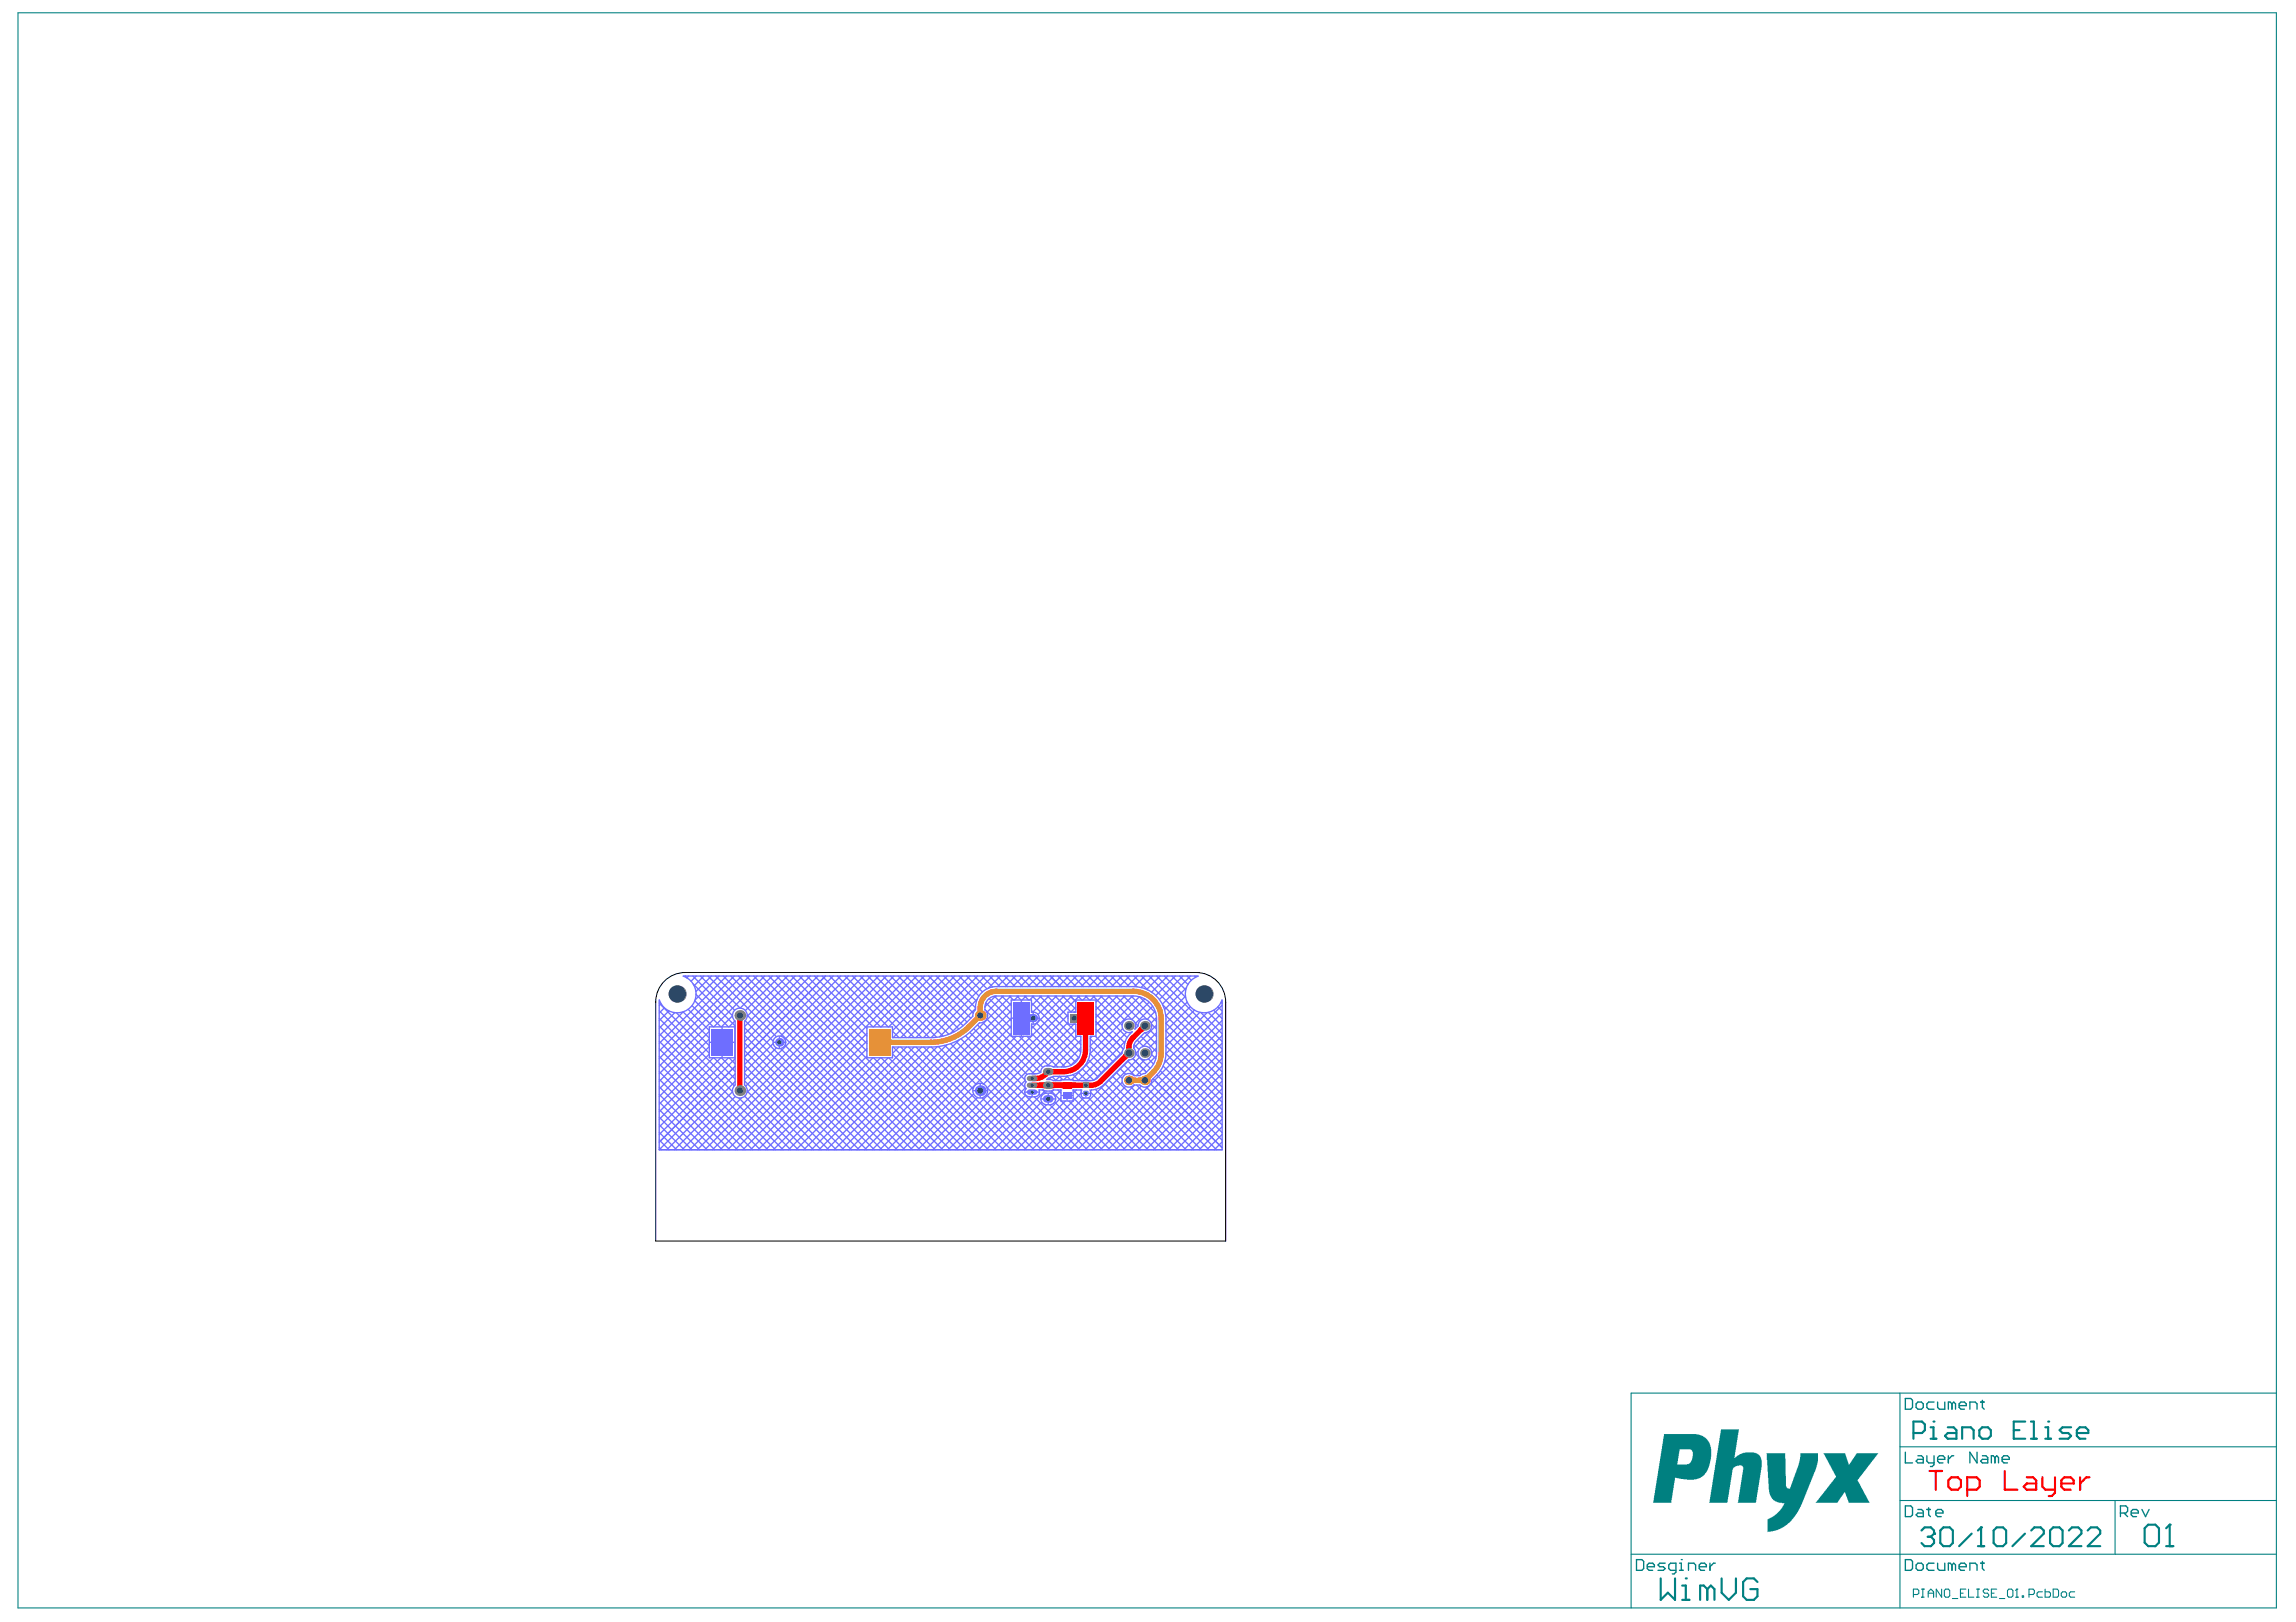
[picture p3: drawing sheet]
<svg xmlns="http://www.w3.org/2000/svg" width="297mm" height="210mm" viewBox="0 0 297 210" stroke-linecap="round" stroke-linejoin="round" font-family="sans-serif">
<g fill="#008080">
<path d="M222.7 185h2.3l-.6 3.7 .7-.5 .7-.2h1.3l.4 .2 .3 .4 .1 .4v.9l-.7 4.6h-2.4l.7-4.2a.58 .58 0 0 0-.1-.6h-.7l-.3 .2a.59 .59 0 0 0-.3 .6l-.6 4h-2.4z"/>
<path d="M228.5 188.1h2.4l.2 4.2v.2l.3 .2 .2-.1 1.1-3.1 .2-.9v-.5h2.3v1l-.4 1.3-1.8 4.6-.8 1.2-1 1.2-1 .5-.8 .3-.7 .1v-1.2a.45 .45 0 0 1 .4-.7l.7-.4 .5-.6 .5-.9h-.6l-.6-.2-.4-.4-.2-.4-.2-.7z"/>
<path d="M235.9 188.1h2.8l.4 1.4 .2-.1 .9-1.3h2.8l-2.6 3.3a.38 .38 0 0 0 .1 .5l1.4 2.6h-2.7l-.5-1.4h-.1l-.9 1.4h-2.8l2.2-2.8 .2-.3a.34 .34 0 0 0 .1-.6z"/>
<path d="M215.3 185.6h4.2l.8 .2 .6 .5 .4 .7 .1 .5-.1 1.4-.2 .8-.3 .7-.2 .4-.6 .4-.8 .3h-.9l-1.6-.3-.5 3.3h-2.3zM217.3 187.6l-.3 1.9h1.3l.3-.1 .3-.5 .1-.7a.57 .57 0 0 0-.3-.6z"/>
</g>
<g fill="none" stroke="#008080" stroke-width=".14">
<path d="M2.3 1.7h292.2v206.4h-292.2zM245.8 187.2h48.7M245.8 194.2h48.7M245.8 180.3v27.8M273.6 194.2v6.9M294.5 180.3h-83.5v27.8M211 201.1h83.5M247.5 206.3h.6l.1-.1v-.4l-.1-.1h-.6v1M248.6 205.7h.3M248.6 206.7h.3M248.8 205.7v1M249.5 206.7v-.7l.3-.3 .4 .3v.7"/>
<path d="M249.5 206.2h.7M251.2 205.7v1l-.7-1v1M251.5 205.8l.2-.1h.4l.1 .1v.7l-.1 .2h-.4l-.2-.2zM252.6 206.9h.7M253.6 206.2h.4M254.3 205.7h-.7v1h.7M254.7 205.7v1h.7M255.7 205.7h.4M255.7 206.7h.4M255.9 205.7v1M257.3 205.8l-.2-.1h-.3l-.2 .1v.2l.2 .2h.3l.2 .1v.2l-.2 .2h-.3l-.2-.2M257.6 206.2h.4"/>
<path d="M258.3 205.7h-.7v1h.7M258.7 206.9h.7M259.7 205.8l.2-.1h.3l.2 .1v.7l-.2 .2h-.3l-.2-.2zM260.8 206.7h.3M260.9 205.7h.1M260.9 205.7v1M260.9 205.7l-.1 .1M261.6 206.5h.2v.2h-.2zM262.5 206.3h.5l.2-.1v-.4l-.2-.1h-.5v1M264.2 206h-.5l-.2 .2v.3l.2 .2h.5M264.6 205.7v1h.5l.2-.2v-.3l-.2-.2h-.5M265.6 205.7h.5l.2 .1v.7l-.2 .2h-.5z"/>
<path d="M266.7 206.2l.1-.2h.4l.2 .2v.3l-.2 .2h-.4l-.1-.2zM268.4 206h-.5l-.2 .2v.3l.2 .2h.5"/>
</g>
<g fill="none" stroke="#008080" stroke-width=".28">
<path d="M247.5 185.4h1.2l.3-.3v-.8l-.3-.3h-1.2v2.2M248.6 198.1l.4-.4h.8l.4 .4v.4M249.4 198.9h.4M249.8 186.2h.7M249.8 184.7h.3v1.5M249.8 198.9l.4 .4v.4l-.4 .4h-.8l-.4-.4M250.1 184h.1M250.2 198.5h.1M250.2 198.5l-.4 .4M251 198.1l.4-.4h.8l.4 .4v1.6l-.4 .4h-.8l-.4-.4zM252 184.7h.7l.4 .4v1.1h-1.1l-.4-.4 .4-.4h1.1M253.8 186.2v-1.5h1.2l.3 .4v1.1"/>
<path d="M255.1 198.5l-1.6 1.6M256.1 185.1l.3-.4h.8l.4 .4v.7l-.4 .4h-.8l-.3-.4zM256.3 197.7h.1M256.3 197.7v2.4M256.3 197.7l-.4 .4M257.9 198.1l.4-.4h.8l.4 .4v1.6l-.4 .4h-.8l-.4-.4zM260.5 185.1h.8M262 198.5l-1.6 1.6M262 184h-1.5v2.2h1.5M262.8 184h.3v2.2M262.8 186.2h.7M262.8 198.1l.4-.4h.8l.4 .4v.4l-1.6 1.6h1.6"/>
<path d="M264.6 186.2h.7M264.6 184.7h.4v1.5M265 184h.1M265.2 198.1l.4-.4h.8l.4 .4v1.6l-.4 .4h-.8l-.4-.4zM267.7 198.1l.4-.4h.8l.4 .4v.4l-1.6 1.6h1.6M267.9 184.7h-1.1l-.3 .4 .3 .3h.8l.3 .4-.3 .4h-1.1M268.7 185.4h1.5v-.3l-.4-.4h-.7l-.4 .4v.7l.4 .4h.7M270.1 198.1l.4-.4h.8l.4 .4v.4l-1.6 1.6h1.6M277.5 197.8l.4-.5h.9l.5 .5v1.8l-.5 .5h-.9l-.4-.5zM280.7 197.3h.1M280.7 197.3v2.8M280.7 197.3l-.5 .5"/>
<path d="M214.8 204.3v2.7l1-.9 .9 .9v-2.7M217.6 207h1M217.6 205.2h.5v1.8M218.1 204.3h.1M220.9 205.7l-.5-.5h-.5v1.8M220.9 205.7v1.3M220.9 205.7l.4-.5 .5 .5v1.3M222.7 204.3v1.8l1 .9 .9-.9v-1.8M227.4 204.7l-.5-.4h-.9l-.5 .4v1.9l.5 .4h.9l.5-.4v-.9h-1M255.9 200.1h.8M280.2 200.1h1"/>
</g>
<g fill="none" stroke="#008080" stroke-width=".17">
<path d="M246.5 194.9h.7l.2 .2v.9l-.2 .3h-.7zM246.5 181h.7l.2 .2v.9l-.2 .3h-.7zM246.5 187.9v1.4h.9M247.9 181.7l.2-.3h.5l.2 .3v.4l-.2 .3h-.5l-.2-.3zM248.1 195.3h.5l.2 .3v.7h-.7l-.2-.3 .2-.2h.7M248.1 188.4h.5l.2 .2v.7h-.7l-.2-.2 .2-.2h.7M249.3 195.3h.4M249.3 188.4v.7l.2 .2h.7M249.5 195.1v.9l.2 .3M250.2 181.4h-.7l-.2 .3v.4l.2 .3h.7M250.2 188.4v1.1l-.2 .3h-.3M250.4 195.8h1v-.2l-.3-.3h-.4l-.3 .3v.4l.3 .3h.4"/>
<path d="M250.7 181.4v.7l.2 .3h.7v-1M250.7 188.9h.9v-.3l-.2-.2h-.5l-.2 .2v.5l.2 .2h.5M252.1 188.4v.9M252.5 181.7l-.2-.3h-.2v1M252.5 181.7v.7M252.5 181.7l.3-.3 .2 .3v.7M252.8 188.4h-.3l-.4 .5M253.5 181.9h.9v-.2l-.3-.3h-.4l-.2 .3v.4l.2 .3h.4M254.8 182.4v-1h.7l.3 .3v.7M255.8 187.9v1.4l-1-1.4v1.4M256.2 181.4h.5M256.5 188.4h.4l.3 .2v.7h-.7l-.3-.2 .3-.2h.7"/>
<path d="M256.5 181.2v.9l.2 .3M258.1 188.6l-.2-.2h-.3v.9M258.1 188.6v.7M258.1 188.6l.2-.2 .3 .2v.7M259 188.9h.9v-.3l-.2-.2h-.5l-.2 .2v.5l.2 .2h.5M274.3 195.8h.7l.3-.2v-.5l-.3-.2h-.7v1.4M274.8 195.8l.5 .5M275.7 195.8h.9v-.2l-.2-.3h-.5l-.2 .3v.4l.2 .3h.5M277.1 195.3l.5 1 .4-1M211.7 201.8h.7l.2 .3v.9l-.2 .2h-.7zM213.1 202.8h.9v-.3l-.2-.2h-.5l-.2 .2v.5l.2 .2h.5M215.4 202.3h-.7l-.2 .2 .2 .3h.5l.2 .2-.2 .2h-.7"/>
<path d="M216.8 203.2h-.7l-.2-.2v-.5l.2-.2h.7v1.1l-.2 .3h-.2M217.3 203.2h.4M217.3 202.3h.2v.9M217.5 201.8h.1M218.4 203.2v-.9h.7l.3 .2v.7M219.8 202.8h1v-.3l-.3-.2h-.4l-.3 .2v.5l.3 .2h.4M221.2 202.3v.9M221.9 202.3h-.2l-.5 .5M246.5 201.8h.7l.2 .3v.9l-.2 .2h-.7zM247.9 202.5l.2-.2h.5l.2 .2v.5l-.2 .2h-.5l-.2-.2zM250.2 202.3h-.7l-.2 .2v.5l.2 .2h.7M250.7 202.3v.7l.2 .2h.7v-.9"/>
<path d="M252.5 202.5l-.2-.2h-.2v.9M252.5 202.5v.7M252.5 202.5l.3-.2 .2 .2v.7M253.5 202.8h.9v-.3l-.3-.2h-.4l-.2 .2v.5l.2 .2h.4M254.8 203.2v-.9h.7l.3 .2v.7M256.2 202.3h.5M256.5 202.1v.9l.2 .2"/>
</g>
<g fill="#f00">
<path d="M136.8 140.1l.7-.1v.9l-.7-.1z"/>
<path d="M138.6 140l.7 .1v.7l-.7 .1z"/>
<path d="M134.4 140.1l.8-.1v.9l-.8-.1z"/>
<path d="M136 140l.9 .1v.7l-.9 .1z"/>
</g>
<path d="M146.5 139.4l.4 .1v.7h-.4z" fill="#e69138"/>
<path d="M145.4 136.3l.6 .6-.3 .3-.5-.5z" fill="#f00"/>
<g fill="#e69138">
<path d="M148.1 139.2l.4-.3 .5 .5-.3 .4z"/>
<path d="M147.2 139.5l.5-.1v.8h-.5z"/>
</g>
<path d="M147.5 132.8l.6 .6-.4 .2-.5-.5z" fill="#f00"/>
<g fill="none" stroke="#6e6eff" stroke-width=".17">
<path d="M85.3 129.5v19.3M85.3 129.8l6.5 6.5M85.3 130.8l9.7 9.7M85.3 132.8l16 16M85.3 131.8l9.5 9.5-7.5 7.5M85.3 133.8l15 15M85.3 135.7l13.1 13.1M85.3 134.7l14 14.1M85.3 139.7l9.1 9.1M85.3 137.7l11.1 11.1M85.3 138.7l10.1 10.1M85.3 136.7l12.1 12.1"/>
<path d="M85.5 129.9l-.2 .2M86 130.4l-.7 .7M86.5 130.8l-1.2 1.3M87.3 131l-2 2.1M87.5 131.1l4.3 4.2M88.4 126.3a2.44 2.44 0 0 1 .9 4.1 2.44 2.44 0 0 1-4-1M88.4 130.9l3.4 3.4M88.4 130.9l-3.1 3.1M88.4 126.3h66.6M88.6 126.3l.3 .3M89 130.6l2.8 2.8M89.1 126.3l-.2 .2"/>
<path d="M89.5 130.1l2.8 2.8M89.6 126.3l5.2 5.2-1.5 1.4M89.7 127.3l5.4 5.5M89.9 129.5l3.4 3.4M90 128.7l4.2 4.2M90.1 126.3l-.7 .7M90.6 126.3l4.4 4.4M91.1 126.3l-1.3 1.3M91.6 126.3l4.1 4.2M91.8 135.4l-6.5 6.5M91.8 133.5l-6.5 6.4M91.8 132.9h3.3v4h-3.3z"/>
<path d="M91.8 134.5l-6.5 6.4M91.8 136.4l-6.5 6.5M92 126.3l-2 2M92.3 136.9l-7 7M92.3 136.9l2.8 2.7M92.6 126.3l7.8 7.9M93 126.3l-3.1 3.1M93.3 136.9l-8 8M93.3 136.9l1.8 1.8M93.6 126.3l22.5 22.5M94 126.3l-8.7 8.7M94.2 136.9l-8.9 8.9"/>
<path d="M94.3 136.9l.8 .8M94.5 126.3l22.5 22.5M95 130.8a.96 .96 0 0 1 1.4-.1 .96 .96 0 0 1-.1 1.4v8.3a.96 .96 0 0 1 .1 1.4 .96 .96 0 0 1-1.4 0 .96 .96 0 0 1 .1-1.4v-8.3a.96 .96 0 0 1-.1-1.3zM95 126.3l-9.7 9.7M95.1 132.1l-.8 .8M95.1 140l-8.8 8.8M95.1 138l-9.8 9.8M95.1 137l-9.8 9.8M95.1 139l-9.8 9.8M95.5 126.3l22.5 22.5M96 126.3l-10.7 10.7M96.3 133l15.8 15.8"/>
<path d="M96.3 135l13.9 13.8M96.3 136.9l11.9 11.9M96.3 138.9l9.9 9.9M96.3 134l14.8 14.8M96.3 135.9l12.9 12.9M96.3 139.9l8.9 8.9M96.3 137.9l10.9 10.9M96.4 132.1l16.7 16.7M96.5 126.3l22.5 22.5M96.7 131.4l3.3 3.3M97 126.3l-11.7 11.7M97.5 126.3l22.5 22.5"/>
<path d="M97.9 126.3l-12.6 12.7M98.5 126.3l22.5 22.5M98.9 126.3l-6.6 6.6M99.5 126.3l22.5 22.5M99.9 126.3l-4.1 4.2M100 135l-3.7 3.7M100.4 135.6l-4.1 4.1M100.5 126.3l22.5 22.5M100.9 126.3l-4.5 4.5M101 135.7l13.1 13.1M101.4 126.3l22.5 22.5M101.6 135.3l13.5 13.5"/>
<path d="M101.9 126.3l-5.2 5.2M102.4 126.3l9.8 9.7M102.9 126.3l-6.6 6.5M103.4 126.3l8.8 8.8M103.9 126.3l-7.6 7.5M104.4 126.3l7.8 7.8M104.8 126.3l-8.5 8.5M105.4 126.3l6.8 6.8M105.8 126.3l-9.5 9.5M106.4 126.3l6.5 6.6M106.8 126.3l-10.5 10.5M107.3 126.3l6.6 6.6"/>
<path d="M107.8 126.3l-11.5 11.5M108.3 126.3l6.6 6.6M108.8 126.3l-7.8 7.8M109.3 126.3l8 8M109.8 126.3l-8.2 8.2M110.3 126.3l8 8M110.7 126.3l-14.2 14.3M111.3 126.3l8 8M111.7 126.3l-15.1 15.1M112.2 135.7l-13.1 13.1M112.2 134.7l-14.1 14.1M112.2 136.7l-12.2 12.1"/>
<path d="M112.2 133.7l-15.1 15.1M112.3 126.3l7.9 8M112.7 126.3l-22.5 22.5M112.9 136.9l-11.9 11.9M113 136.9l11.9 11.9M113.2 126.3l8 7.9M113.7 126.3l-22.5 22.5M113.9 136.9l-11.9 11.9M114 136.9l11.9 11.9M114.2 126.3l7.8 7.8M114.7 126.3l-22.5 22.5M114.9 136.9l-11.9 11.9"/>
<path d="M115 136.9l11.9 11.9M115.2 126.3l7.6 7.5M115.5 133.4l.8 .9M115.5 136.4l12.4 12.4M115.5 135.5l13.4 13.3M115.7 126.3l-22.5 22.5M116.2 126.3l7.2 7.2M116.3 135.5l-.8 .8M116.5 135.5l13.3 13.3M116.6 126.3l-22.5 22.5M117.2 126.3l6.8 6.9M117.3 135.5l-13.3 13.3"/>
<path d="M117.5 135.5l13.3 13.3M117.6 126.3l-22.5 22.5M118.2 126.3l6.4 6.4M118.3 135.5l-13.3 13.3M118.5 135.5l13.3 13.3M118.6 126.3l-22.5 22.5M119.1 126.3l6 6M119.2 135.5l-13.3 13.3M119.5 135.5l13.3 13.3M119.6 126.3l-6.6 6.6M120.1 126.3l5.5 5.5M120.2 135.5l-13.3 13.3"/>
<path d="M120.5 135.5l5.4 5.4M120.6 126.3l-6.6 6.6M121.1 126.3l4.8 4.8M121.3 135.5l-13.4 13.3M121.4 135.4l4.9 4.9M121.6 126.3l-6.6 6.6M122.1 126.3l4.1 4.1M122.2 135.3l5 5M122.5 135.2l-13.6 13.6M122.5 126.3l-7 7.1M123 135.1l13.7 13.7M123.1 126.3l3.2 3.3"/>
<path d="M123.5 126.3l-8 8M123.7 134.8l14 14M124.1 126.3l2.5 2.6M124.2 134.5l-14.3 14.3M124.3 134.4l14.4 14.4M124.5 126.3l-8 8M124.9 134l14.8 14.8M125 126.3l2.1 2.1M125.5 133.6l7.3 7.3M125.5 126.3l-8 8M126 133.1l6.6 6.7M126 126.3l1.7 1.7"/>
<path d="M126.2 130.5l-3.3 3.3M126.4 129.3l-4.9 4.9M126.5 132.6l6.4 6.4M126.5 126.3l-8 8M127 126.3l1.4 1.4M127.1 132.3l6.7 6.7M127.4 130.6l3.4 3.4M127.5 126.3l-8 8M127.5 129.8l3.3 3.3M127.7 131.9l6.9 6.9M128 129.2l2.8 2.9M128 126.3l1.4 1.4"/>
<path d="M128.4 126.3l-7.9 8M128.6 128.9l2.2 2.2M128.8 128.9l-1.4 1.4M129 126.3l1.4 1.4M129.4 126.3l-1.6 1.6M129.6 128.9l1.2 1.2M129.8 128.9l-2.1 2.1M130 126.3l1.3 1.4M130.4 126.3l-1.4 1.4M130.6 128.9l.5 .5M130.8 128.9l-19.9 19.9M130.8 129.4h2.6v1.6a.78 .78 0 0 1 1.1 .8 .78 .78 0 0 1-1.1 .7v1.6h-2.6z"/>
<path d="M130.8 132.8l-16 16M130.8 130.8l-18 18M130.8 133.8l-15 15M130.8 131.8l-17 17M130.8 129.8l-19 19M130.9 134.1l4 4M130.9 126.3l1.4 1.4M131.4 126.3l-1.4 1.4M131.5 134.1l-14.7 14.7M131.6 128.9l.5 .5M131.8 128.9l-.6 .5M131.9 134.1l3.8 3.8"/>
<path d="M131.9 126.3l1.4 1.4M132.4 126.3l-1.4 1.4M132.4 134.1l-14.6 14.7M132.6 128.9l.5 .5M132.6 139.8l-8.9 9M132.7 128.9l-.5 .5M132.9 134.1l3.9 4M132.9 126.3l1.4 1.4M133.4 126.3l-1.4 1.4M133.4 130.8l.3 .2M133.4 129.8l6.4 6.3M133.4 132.7l5.2 5.2"/>
<path d="M133.4 133.7l4.4 4.4M133.5 128.9l6.3 6.3M133.7 128.9l-.5 .5M133.9 126.3l1.4 1.4M134.1 132.4l5.1 5.1M134.3 126.3l-1.3 1.4M134.5 131.8l5.1 5.1M134.5 128.9l4.7 4.6M134.7 128.9l-1.3 1.3M134.9 126.3l1.4 1.4M135.3 126.3l-1.3 1.4M135.5 128.9l2.7 2.7"/>
<path d="M135.7 139.5l-.3 .2h.6l.3 .1h1v-.1l3.8 .1M135.7 128.9l-2.1 2.1M135.8 139.4l.5-.1a4.4 4.4 0 0 0 3.7-1 3.4 3.4 0 0 0 1-2.4v-1.8h.8v-4.7h-2.6v1.6h-1v1.5h1v1.6h.6v1.8a2.2 2.2 0 0 1-2.2 2.2h-1.3a1.13 1.13 0 0 0-1.6 .4v.2a2.31 2.31 0 0 1-1.7 .3 .64 .64 0 0 0-.3 1 .61 .61 0 0 0 .1 .9M135.9 126.3l1.3 1.4M136 139.4l-.3 .3M136.1 139.4l.5 .4M136.3 126.3l-1.4 1.4M136.5 128.9l2.1 2.1M136.7 128.9l-2.4 2.4M136.9 126.3l1.3 1.4M137.1 139.3l.4 .4M137.1 139.3l-.6 .5"/>
<path d="M137.3 126.3l-1.4 1.4M137.5 128.9l1.7 1.7M137.7 128.9l-4.3 4.2M137.8 126.3l1.4 1.4M138 139.3l.5 .4M138.1 139.3l-.5 .4M138.2 131.3l-17.5 17.5M138.2 132.3l-16.5 16.5M138.3 126.3l-1.4 1.4M138.5 128.9l.7 .7M138.6 128.9l-11.4 11.4M138.8 139.1l.8 .7"/>
<path d="M138.8 126.3l1.4 1.4M138.9 132.5l-16.2 16.3M139.2 133.3l-5.7 5.7M139.2 130.3l-.7 .7M139.3 126.3l-1.4 1.4M139.3 134.1l-3.8 3.8M139.4 128.9l.6 .5M139.5 138.8l1.1 1M139.6 128.9l-11.9 11.9M139.6 136.7l-1.1 1.2M139.7 134.1l.1 .1M139.8 126.3l1.4 1.4"/>
<path d="M139.8 135.6l-2.5 2.5M139.8 134.6l-3.5 3.5M140 138.3l1.5 1.5M140.3 126.3l-1.4 1.4M140.4 128.9l.5 .5M140.5 137.8l1.6 1.6M140.6 128.9l-.5 .5M140.8 126.3l1.4 1.4M140.8 137.1l1.8 1.8M141 134.4l3 3M141 135.4l2.5 2.5M141.2 126.3l-1.3 1.4"/>
<path d="M141.3 134.1l-.3 .3M141.4 128.9l3.8 3.7M141.6 128.9l-.5 .5M141.7 134.1l2.8 2.8M141.8 126.3l1.3 1.4M141.8 130.3l4 4M141.8 131.2l3.7 3.8M141.8 132.2l3.5 3.6M141.8 133.2l3.2 3.2M142.2 126.3l-1.4 1.4M142.4 128.9l3.1 3.1M142.6 128.9l-.8 .8"/>
<path d="M142.8 126.3l1.3 1.4M143.2 126.3l-1.4 1.4M143.4 128.9l3 3M143.4 139.8l9.1 9M143.6 128.9l-1.8 1.8M143.7 126.3l1.4 1.4M143.9 139.3l9.5 9.5M144.2 126.3l-1.4 1.4M144.4 128.9l3.1 3.2M144.4 138.8l.8 .8M144.6 128.9l-2.8 2.8M144.7 126.3l1.4 1.4"/>
<path d="M144.9 138.3l.7 .7M145.2 126.3l-1.4 1.4M145.2 136.1l-3.7 3.7M145.2 133.1l-6.6 6.6M145.3 128.9l3 3M145.4 137.8l1.4 1.4M145.4 135.5a2.59 2.59 0 0 1 1.1-2 .89 .89 0 0 1-1.3-.6 .89 .89 0 0 1 1-1 .89 .89 0 0 1 .6 1.3l.4-.4a.89 .89 0 0 1 .9-.9 .89 .89 0 0 1 .9 .9 .89 .89 0 0 1-.9 .8l-1.3 1.4-.1 .5M145.4 135.6l-.2 .5v.2l-3.2 3.2-.3 .2-.6 .1M145.5 128.9l-3.7 3.7M145.6 134.7l-5.1 5.1M145.7 126.3l1.4 1.4M145.8 133.6l-6.3 6.2"/>
<path d="M145.9 137.3l1.7 1.8M146.1 137.2l-11.6 11.6M146.1 133.6l.2 .1M146.2 126.3l-1.4 1.4M146.3 128.9l3.3 3.3M146.5 128.9l-4.7 4.7M146.6 137l1.7 1.7M146.7 126.3l1.8 1.8M146.7 135.2l.7 .6M146.8 132.4l.4 .3M146.9 136.4l1.9 1.9M147.1 134.6l.8 .8"/>
<path d="M147.1 126.3l-1.3 1.4M147.3 136l-.4 .3M147.4 136.8l-11.9 12M147.6 134.1l2 2M147.7 126.3l10.4 10.4M148.1 137.2l-1.8 1.8M148.1 129.3l-7.1 7.1 2.1 2M148.1 133.6l1.5 1.5M148.1 126.3l-1.3 1.4M148.6 137l.6 .7M148.7 126.3l9.4 9.5M148.7 129.7l-2.3 2.2"/>
<path d="M148.8 133.3l.8 .9M148.8 138.3l-.7 .6h-.2l-.4 .3h-.8a.89 .89 0 0 0-1.3 0 .89 .89 0 0 0 0 1.2 .89 .89 0 0 0 1.3 0h.8a.89 .89 0 0 0 .9 .2 .89 .89 0 0 0 .6-.8M148.8 138.3a2.8 2.8 0 0 0 .8-2v-4.4a2.97 2.97 0 0 0-2.9-3h-17.8a1.52 1.52 0 0 0-1.5 1.8 .96 .96 0 0 1 .3 1.1 .96 .96 0 0 1-1 .6 8.1 8.1 0 0 1-6.3 3.1h-4.9v1.4h-3.3v-4h3.3v1.4h4.9a6.4 6.4 0 0 0 4.5-1.9l1-.9v-.3l.3-.5a2.72 2.72 0 0 1 2.7-3h17.8a4.2 4.2 0 0 1 4.1 4.2v4.4a4.4 4.4 0 0 1-1.8 3.5M149 132.5l.6 .7M149 136.5l.5 .5M149.1 126.3l-1.5 1.5M149.1 130.2l-2.2 2.3M149.2 139.6l8.9 8.9M149.5 130.9l-1.1 1M149.5 131.1l-2.1-2.1-6.4 6.3M149.6 136.6l-2.6 2.6M149.6 131.7l-.7 .7"/>
<path d="M149.6 132.7l-2.9 2.9a.89 .89 0 0 1 .2 1 .89 .89 0 0 1-.9 .6l-3.2 3.2a2.38 2.38 0 0 1-1.7 .7M149.6 133.7l-1.8 1.7M149.6 134.6l-.9 1M149.6 135.6l-.6 .6M149.6 126.3l8.5 8.5M149.7 139.1l8.4 8.4M150.1 126.3l-1.7 1.7M150.1 138.6l8 8M150.4 130l7.7 7.7M150.5 138l7.6 7.6M150.6 126.3l2.8 2.8M150.7 137.2l7.4 7.4"/>
<path d="M150.8 131.4l7.3 7.3M150.8 132.4l7.3 7.3M150.8 135.4l7.3 7.2M151.1 126.3l-2.1 2.1M151.6 126.3l1.8 1.8M152.1 126.3l-2.6 2.5M152.6 126.3l1.1 1.1M153 126.3l-3 3M153.4 128.9l-2.6 2.6M153.5 127.8l-2.8 2.8M153.6 126.3l.5 .6M153.6 129.7l-2.8 2.7"/>
<path d="M154 130.3l-3.2 3.1 7.3 7.3M154 126.3l-3.6 3.6M154.5 130.7l-3.7 3.7 7.3 7.3M154.6 126.3l.1 .2M155 126.3a2.44 2.44 0 0 0-.9 4.1 2.44 2.44 0 0 0 4-1M155.2 131l-4.4 4.4M155.3 131l2.8 2.8M156.2 131l-5.4 5.4 7.3 7.2M156.3 131l1.8 1.8M157 130.7l1.1 1.1M157.6 130.3l.5 .5M158 129.7l.1 .2"/>
<path d="M158.1 129.5v19.3h-72.8M158.1 130.1l-7.5 7.5M158.1 131.1l-9.3 9.3M158.1 137.9l-10.8 10.9M158.1 137l-11.8 11.8M158.1 133l-15.8 15.8M158.1 134l-14.8 14.8M158.1 132.1l-16.7 16.7M158.1 136l-12.8 12.8M158.1 135l-13.8 13.8M158.1 138.9l-9.9 9.9M158.1 139.9l-8.9 8.9"/>
<path d="M85.3 147.5l1.3 1.3M85.3 146.5l2.2 2.3M85.3 141.6l7.2 7.2M85.3 140.6l8.1 8.2M85.3 143.6l5.2 5.2M85.3 144.6l4.2 4.2M85.3 142.6l6.2 6.2M85.3 148.5l.3 .3M85.3 145.6l3.2 3.2M95.1 141.9l-6.9 6.9M95.6 142.1l6.7 6.7M95.9 142.1l-6.7 6.7"/>
<path d="M96.3 141.9l7 6.9M96.7 141.2l7.6 7.6M126 141.6l-7.3 7.2M126.5 142l-6.8 6.8M127.1 142.1l6.7 6.7M127.6 141.7l7.2 7.1M127.7 140.7l8 8.1M132.7 140.8l-8.1 8M132.7 141.7l-7.1 7.1M132.8 140.9a.61 .61 0 0 0-.2 .7 .61 .61 0 0 0 .6 .3h.7a.61 .61 0 0 0 .5-.8h.6l.4 .1h.6l.3-.1h1v1.4h1.5v-1.4h1.1M133.5 141.9l-6.9 6.9M133.8 141.9l6.9 6.9"/>
<path d="M134.4 141.6l.3 .3M134.8 142.6l-6.2 6.2M134.9 141.1l.4 .4M135.2 141.2l-7.6 7.6M135.4 143l-5.8 5.8M135.4 143a.75 .75 0 0 1-.7-.8 .75 .75 0 0 1 .7-.7 .82 .82 0 0 1 1 .2 .82 .82 0 0 1 0 1l-.6 .3M135.4 143h.4M135.8 143l5.8 5.8M136 141.2l1.3 1.2M136.3 141.1l-.4 .4M136.5 142.6l6.1 6.2M136.9 141.1l.4 .4"/>
<path d="M137.3 142.1l-6.8 6.7M137.3 141.1l-.8 .8M137.3 142.5l6.3 6.3M137.8 142.5l-6.3 6.3M138.3 142.5l6.3 6.3M138.8 142l6.8 6.8M138.8 141.1l7.8 7.7M139.3 141.1l-.5 .4M139.8 141.1l.1 .1M139.9 141.4l-7.4 7.4M140 141.1a.66 .66 0 0 0 0 .8 .66 .66 0 0 0 .9 0 .66 .66 0 0 0 .1-.8M140.2 142.1l-6.7 6.7"/>
<path d="M140.8 142.1l6.7 6.7M141.1 141.4l7.4 7.4M141.2 141.1l-.1 .1M141.7 141l7.8 7.8M142.4 140.7l8.1 8.1M142.9 140.2l8.6 8.6M145.2 140l-8.8 8.8M145.6 140.6l-8.2 8.2M146.3 140.7l8.1 8.1M146.8 140.4l-8.4 8.4M147 140.4l8.4 8.4M147.6 140.6l-8.2 8.2"/>
<path d="M148.3 140.7l8.1 8.1M148.7 140.5l-8.3 8.3M148.9 140.3l8.5 8.5M158.1 144.8l-3.9 4M158.1 145.8l-3 3M158.1 143.8l-4.9 5M158.1 147.8l-1 1M158.1 146.8l-2 2M158.1 140.9l-7.9 7.9M158.1 142.9l-5.9 5.9M158.1 141.9l-6.9 6.9"/>
<circle cx="100.8" cy="134.9" r=".82"/>
<circle cx="148.1" cy="136.3" r=".89"/>
<circle cx="126.8" cy="141.1" r=".96"/>
</g>
<g fill="none" stroke="#6e6eff" stroke-width=".18">
<path d="M91.9 134.9h3.1M93.4 133v3.8M100.1 134.9h1.5M100.8 134.2v1.4M130.9 131.8h1.2M132.1 129.5v4.5M133.7 131.1v1.4M133.7 131.8h.7M125.9 141.1h1.8M126.8 140.3v1.7M132.7 141.3h1.7M133.5 141.3v.6"/>
<path d="M134.7 142.2h1.8M135.6 141.5v1.4M137.3 141.8h1.4M138 141.8v.6M140 141.5h1M140.5 141.5v.5"/>
</g>
<path d="M95.7 131.4v9.7M140.5 131.8l-.1 4.1a2.81 2.81 0 0 1-2.8 2.8h-2a2.15 2.15 0 0 1-2.1 .9M148.1 132.7l-1.5 1.6a2.16 2.16 0 0 0-.6 2l-3.6 3.6a1.77 1.77 0 0 1-1.3 .5h-7.6" fill="none" stroke="#f00" stroke-width=".7"/>
<path d="M113.8 134.9h6.6a7 7 0 0 0 5-2.1l1.4-1.4a2.64 2.64 0 0 1 1-2.8l.5-.2 .6-.1h17.8a3.6 3.6 0 0 1 3.5 3.6v4.4a3.4 3.4 0 0 1-1 2.4l-1.1 1.1h-2.1" fill="none" stroke="#e69138" stroke-width=".7"/>
<path d="M139 131.8h1.5" fill="none" stroke="#f00" stroke-width="1"/>
<path d="M132.1 131.8h.1M132.1 131.8h1.6" fill="none" stroke="#6e6eff" stroke-width="1"/>
<path d="M249.6 190.4h1.7M250.4 190.4v2.4M252.1 191.6l.4-.4h.8l.4 .4v.8l-.4 .4h-.8l-.4-.4zM254.5 192.8h1.2l.4-.4v-.8l-.4-.4h-1.2v2.4M259.4 190.4v2.4h1.6M262.2 191.2h.8l.4 .4v1.2h-1.2l-.4-.4 .4-.4h1.2M264.2 191.2v1.2l.4 .4h1.3M265.9 191.2v2l-.4 .4h-.5M266.7 192h1.6v-.4l-.4-.4h-.8l-.4 .4v.8l.4 .4h.8M269.1 191.2v1.6M270.3 191.2h-.4l-.8 .8" fill="none" stroke="#f00" stroke-width=".28"/>
<circle cx="87.6" cy="128.6" r="1.11" fill="#808080"/>
<circle cx="87.6" cy="128.6" r="1.11" fill="#1f4769"/>
<circle cx="95.7" cy="131.4" r=".7" fill="#808080"/>
<circle cx="95.7" cy="131.4" r=".38" fill="#1f4769"/>
<circle cx="95.7" cy="141.1" r=".7" fill="#808080"/>
<circle cx="95.7" cy="141.1" r=".38" fill="#1f4769"/>
<circle cx="100.8" cy="134.9" r=".56" fill="#6e6eff"/>
<circle cx="100.8" cy="134.9" r=".28" fill="#1f4769"/>
<circle cx="114.7" cy="134.9" r=".56" fill="#e69138"/>
<circle cx="114.7" cy="134.9" r=".28" fill="#1f4769"/>
<circle cx="126.8" cy="131.4" r=".7" fill="#e69138"/>
<circle cx="126.8" cy="131.4" r=".38" fill="#1f4769"/>
<circle cx="126.8" cy="141.1" r=".7" fill="#6e6eff"/>
<circle cx="126.8" cy="141.1" r=".38" fill="#1f4769"/>
<path d="M133.2 141.3h.7" fill="none" stroke="#6e6eff" stroke-width=".7"/>
<circle cx="133.5" cy="141.3" r=".21" fill="#1f4769"/>
<path d="M133.2 140.4h.7" fill="none" stroke="#808080" stroke-width=".7"/>
<circle cx="133.5" cy="140.4" r=".21" fill="#1f4769"/>
<path d="M133.2 139.6h.7" fill="none" stroke="#808080" stroke-width=".7"/>
<circle cx="133.5" cy="139.6" r=".21" fill="#1f4769"/>
<circle cx="133.7" cy="131.8" r=".52" fill="#6e6eff"/>
<circle cx="133.7" cy="131.8" r=".31" fill="#1f4769"/>
<path d="M135.4 142.2h.4" fill="none" stroke="#6e6eff" stroke-width=".97"/>
<circle cx="135.6" cy="142.2" r=".28" fill="#1f4769"/>
<path d="M135.4 140.4h.4" fill="none" stroke="#808080" stroke-width=".97"/>
<circle cx="135.6" cy="140.4" r=".28" fill="#1f4769"/>
<path d="M135.4 138.7h.4" fill="none" stroke="#808080" stroke-width=".97"/>
<circle cx="135.6" cy="138.7" r=".28" fill="#1f4769"/>
<path d="M138.4 131.2h1.1v1.1h-1.1z" fill-rule="evenodd" fill="#808080"/>
<circle cx="139" cy="131.8" r=".31" fill="#1f4769"/>
<path d="M140.1 140.1h.7v.7h-.7z" fill-rule="evenodd" fill="#808080"/>
<circle cx="140.5" cy="140.4" r=".23" fill="#1f4769"/>
<path d="M140.1 141.3l.2-.2h.4l.1 .2v.4l-.1 .1h-.4l-.2-.1z" fill-rule="evenodd" fill="#6e6eff"/>
<g fill="#6e6eff">
<path d="M140.7 141.7h.1l-.1 .1z"/>
<path d="M140.7 141.1l.1 .2h-.1z"/>
<path d="M140.2 141.2l.1-.1v.2h-.2z"/>
<path d="M140.1 141.7h.2v.1z"/>
</g>
<circle cx="140.5" cy="141.5" r=".23" fill="#1f4769"/>
<circle cx="146" cy="132.7" r=".63" fill="#808080"/>
<circle cx="146" cy="132.7" r=".42" fill="#1f4769"/>
<circle cx="146" cy="136.3" r=".63" fill="#808080"/>
<circle cx="146" cy="136.3" r=".42" fill="#1f4769"/>
<circle cx="146" cy="139.8" r=".63" fill="#e69138"/>
<circle cx="146" cy="139.8" r=".42" fill="#1f4769"/>
<circle cx="148.1" cy="132.7" r=".63" fill="#808080"/>
<circle cx="148.1" cy="132.7" r=".42" fill="#1f4769"/>
<circle cx="148.1" cy="136.3" r=".63" fill="#808080"/>
<circle cx="148.1" cy="136.3" r=".42" fill="#1f4769"/>
<circle cx="148.1" cy="139.8" r=".63" fill="#e69138"/>
<circle cx="148.1" cy="139.8" r=".42" fill="#1f4769"/>
<circle cx="155.8" cy="128.6" r="1.11" fill="#808080"/>
<circle cx="155.8" cy="128.6" r="1.11" fill="#1f4769"/>
<path d="M137.5 141.3h1.1v.9h-1.1z" fill-rule="evenodd" fill="#6e6eff"/>
<path d="M137.5 140h1.1v.9h-1.1z" fill-rule="evenodd" fill="#f00"/>
<path d="M112.4 133.1h2.8v3.5h-2.8z" fill-rule="evenodd" fill="#e69138"/>
<g fill="#6e6eff">
<path d="M92 133.1h2.8v3.5h-2.8z" fill-rule="evenodd"/>
<path d="M131.1 129.7h2.1v4.1h-2.1z" fill-rule="evenodd"/>
</g>
<path d="M139.4 129.7h2.1v4.1h-2.1z" fill-rule="evenodd" fill="#f00"/>
<path d="M86 127a3.8 3.8 0 0 1 2.7-1.1h66a3.8 3.8 0 0 1 3.9 3.8v30.9h-73.8v-30.9a3.8 3.8 0 0 1 1.2-2.7z" fill="none" stroke="#000" stroke-width=".13"/>
</svg>
